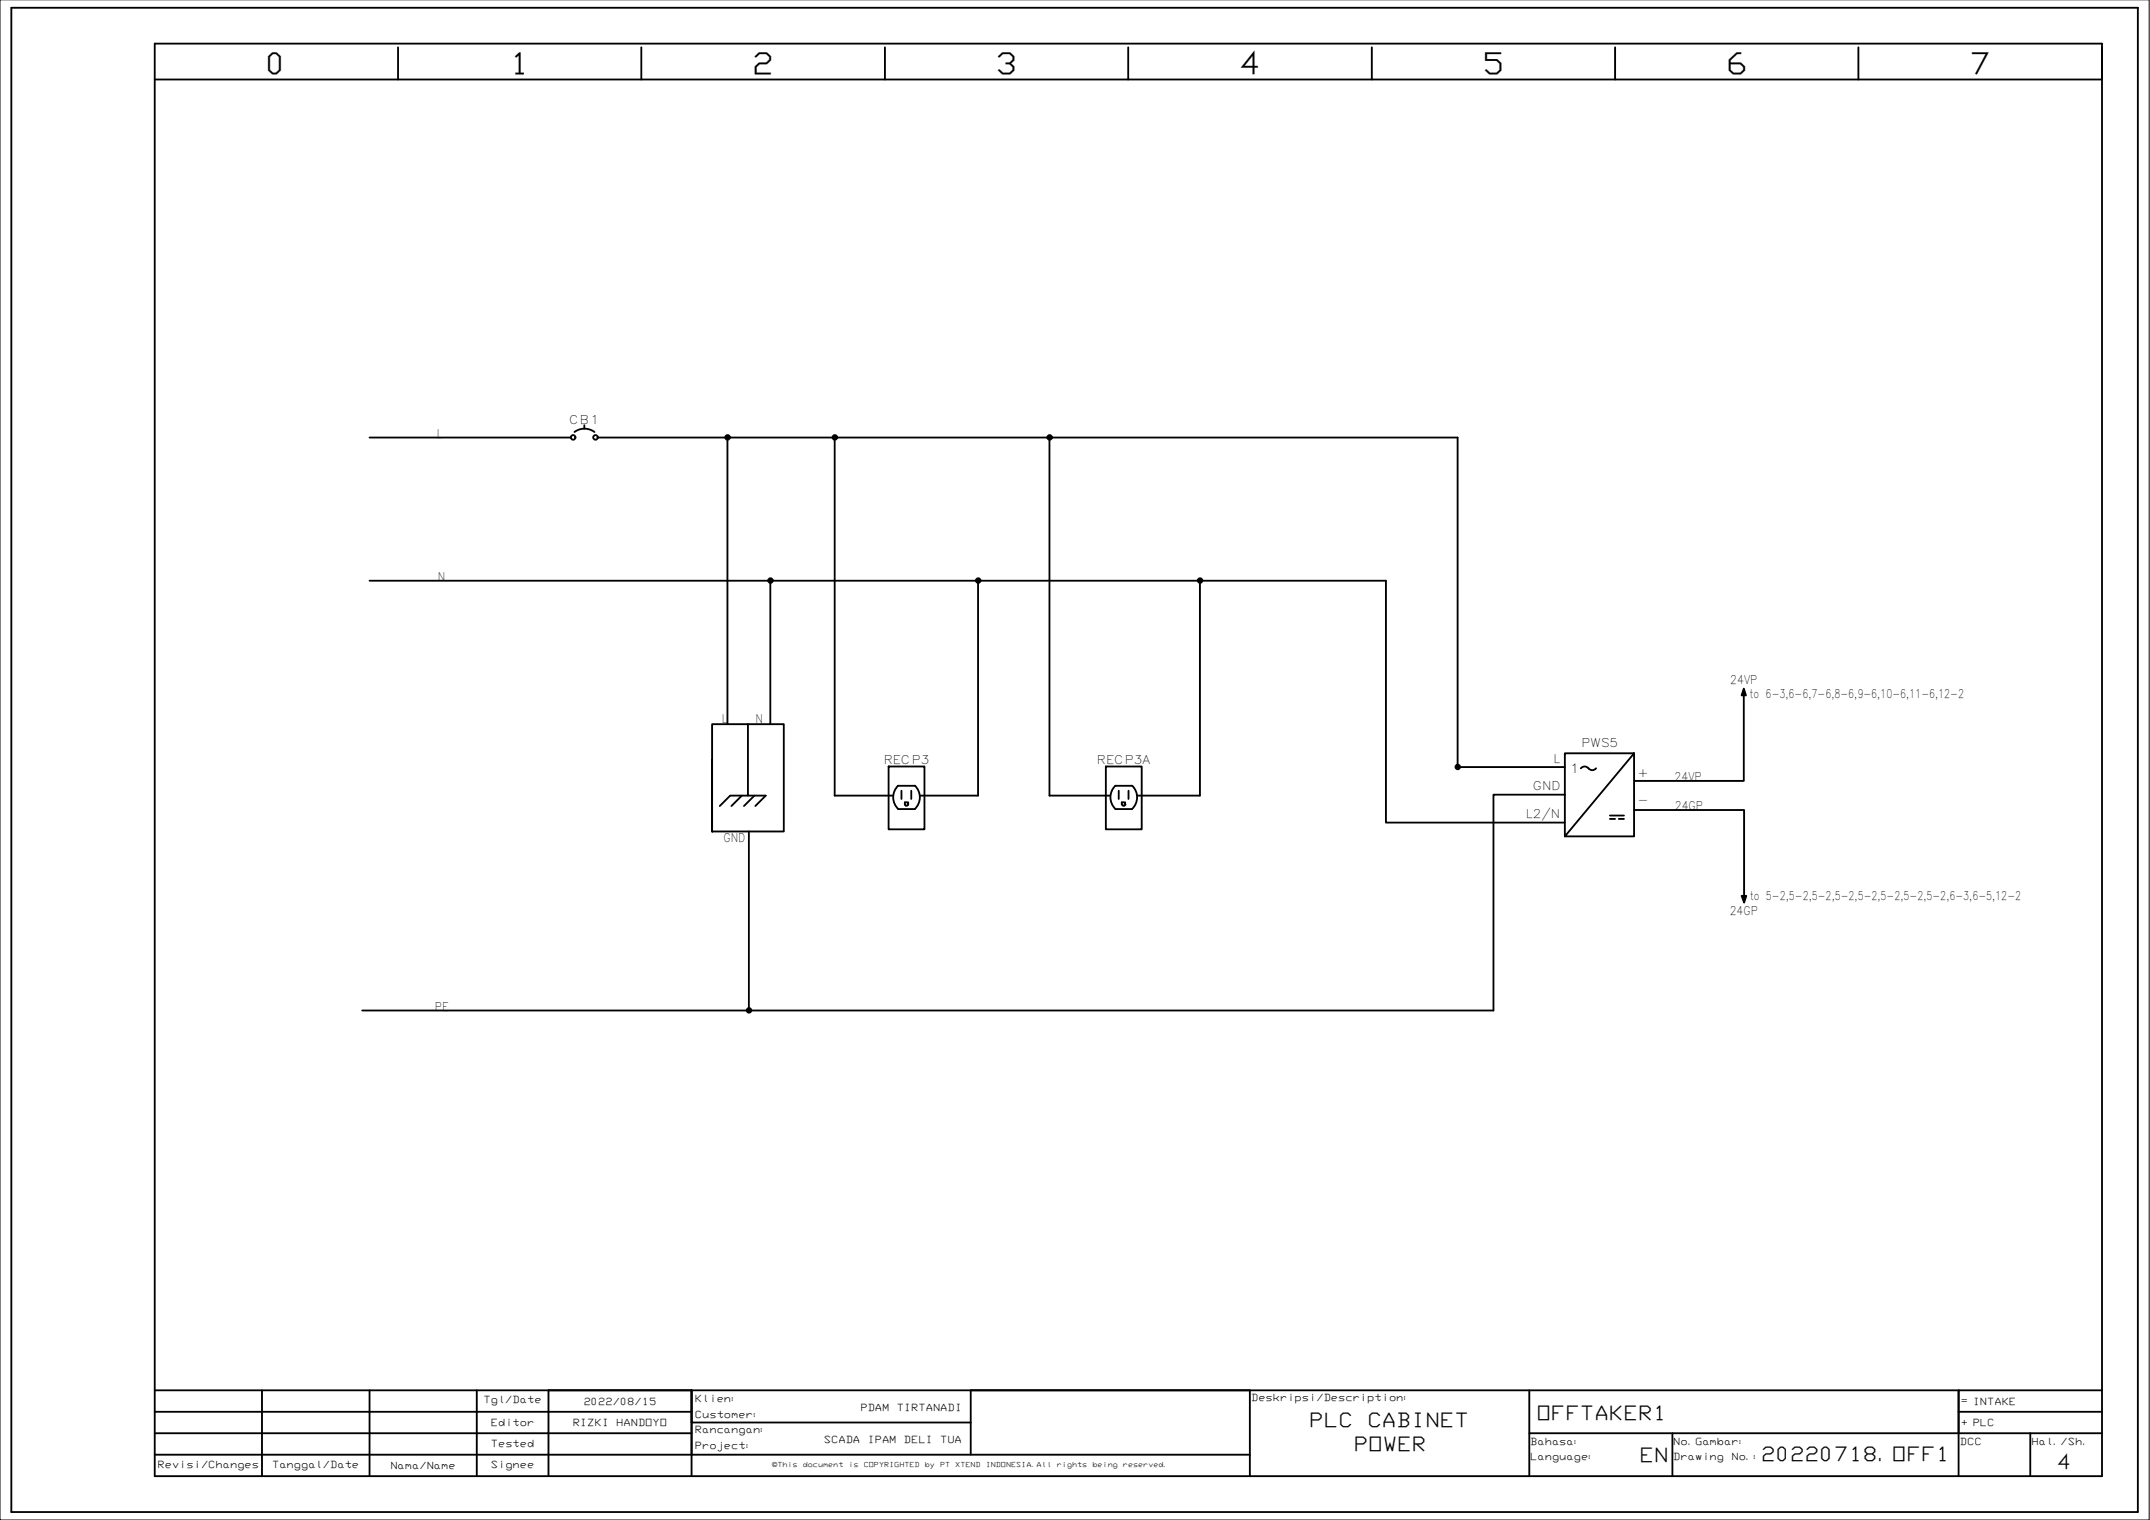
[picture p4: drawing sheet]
<svg xmlns="http://www.w3.org/2000/svg" width="297mm" height="210mm" viewBox="0 0 297 210" stroke-linecap="round" stroke-linejoin="round" font-family="sans-serif">
<defs><g id="words">
<g font-size="4.1">
<text x="36.7" y="10.2">0</text>
<text x="70.3" y="10.2">1</text>
<text x="103.9" y="10.2">2</text>
<text x="137.5" y="10.2">3</text>
<text x="171.2" y="10.2">4</text>
<text x="204.8" y="10.2">5</text>
<text x="238.5" y="10.2">6</text>
<text x="272.1" y="10.2">7</text>
</g>
<g font-size="2.8">
<text x="180.9" y="197">PLC</text>
<text x="188.9" y="197">CABINET</text>
<text x="212.3" y="196.1">OFFTAKER1</text>
<text x="187" y="200.4">POWER</text>
<text x="226.5" y="201.9">EN</text>
<text x="243.3" y="201.7">20220718.OFF1</text>
<text x="284.2" y="202.9">4</text>
</g>
<text font-size="2" x="217.1" y="106.8">1</text>
<g font-size="1.7">
<text x="78.6" y="58.6">CB1</text>
<text x="60.4" y="60.4">L</text>
<text x="60.5" y="80.2">N</text>
<text x="239.1" y="94.5">24VP</text>
<text x="99.7" y="99.8">L</text>
<text x="104.4" y="99.8">N</text>
<text x="241.8" y="96.4">to 6-3,6-6,7-6,8-6,9-6,10-6,11-6,12-2</text>
<text x="122.1" y="105.6">RECP3</text>
<text x="151.6" y="105.6">RECP3A</text>
<text x="214.6" y="105.3">L</text>
<text x="218.5" y="103.1">PWS5</text>
<text x="226.2" y="107.2">+</text>
<text x="231.4" y="107.8">24VP</text>
<text x="210.8" y="113">L2/N</text>
<text x="211.8" y="109.1">GND</text>
<text x="226.2" y="111.1">-</text>
<text x="231.4" y="111.8">24GP</text>
<text x="99.9" y="116.2">GND</text>
<text x="241.8" y="124.3">to 5-2,5-2,5-2,5-2,5-2,5-2,5-2,5-2,6-3,6-5,12-2</text>
<text x="239" y="126.3">24GP</text>
<text x="60.1" y="139.5">PE</text>
</g>
<g font-size="1.4">
<text x="66.8" y="193.8">Tgl/Date</text>
<text x="67.8" y="196.9">Editor</text>
<text x="79.1" y="196.9">RIZKI</text>
<text x="80.6" y="194.1">2022/08/15</text>
<text x="85.1" y="196.9">HANDOYO</text>
<text x="96" y="193.6">Klien:</text>
<text x="96" y="195.8">Customer:</text>
<text x="96" y="197.9">Rancangan:</text>
<text x="118.9" y="194.8">PDAM</text>
<text x="123.9" y="194.8">TIRTANADI</text>
<text x="172.8" y="193.4">Deskripsi/Description:</text>
<text x="270.9" y="193.9">= INTAKE</text>
<text x="270.9" y="196.9">+ PLC</text>
<text x="21.8" y="202.7">Revisi/Changes</text>
<text x="37.6" y="202.7">Tanggal/Date</text>
<text x="53.9" y="202.8">Nama/Name</text>
<text x="67.8" y="199.9">Tested</text>
<text x="67.8" y="202.7">Signee</text>
<text x="96" y="200.1">Project:</text>
<text x="113.8" y="199.3">SCADA</text>
<text x="119.9" y="199.3">IPAM</text>
<text x="124.9" y="199.3">DELI</text>
<text x="129.9" y="199.3">TUA</text>
<text x="211.4" y="199.5">Bahasa:</text>
<text x="211.4" y="201.6">Language:</text>
<text x="231.2" y="199.5">No.Gambar:</text>
<text x="231.2" y="201.6">Drawing</text>
<text x="239.2" y="201.6">No.:</text>
<text x="270.8" y="199.5">DCC</text>
<text x="280.7" y="199.5">Hal./Sh.</text>
</g>
<g font-size="1">
<text x="106.7" y="202.6">©This</text>
<text x="110.9" y="202.6">document</text>
<text x="117.2" y="202.6">is</text>
<text x="119.3" y="202.6">COPYRIGHTED</text>
<text x="127.8" y="202.6">by</text>
<text x="129.9" y="202.6">PT</text>
<text x="132" y="202.6">XTEND</text>
<text x="136.2" y="202.6">INDONESIA.All</text>
<text x="146" y="202.6">rights</text>
<text x="150.9" y="202.6">being</text>
<text x="155.1" y="202.6">reserved.</text>
</g>
</g></defs>
<!-- layer: 0 -->
<g fill="none" stroke="#000" stroke-width=".25">
<path d="M1.6 1.1h293.8v207.7h-293.8zM21.4 6h269v197.8h-269zM21.4 11h269M55 6.5v4.5M88.6 6.5v4.5M122.3 6.5v4.5M155.9 6.5v4.5M189.5 6.5v4.5M223.1 6.5v4.5M256.8 6.5v4.5M21.4 192h269M21.4 195h74.1"/>
<path d="M21.4 197.9h74.1M36.2 192v11.8M51.1 192v11.8M65.9 192v11.8M75.8 192v11.8M134.1 196.4h-38.6v-4.4v11.8M134.1 192v8.9M172.7 192v11.8M211.3 197.9h79.1M211.3 192v11.8M231.1 197.9v5.9M270.6 195h19.8"/>
<path d="M270.6 192v11.8M280.5 197.9v5.9M21.4 200.9h151.3"/>
</g>
<!-- layer: WIRES -->
<g fill="none" stroke="#000" stroke-width=".25">
<path d="M51.1 60.4h27.8M82.5 60.4h118.9v45.5h14.8M100.5 60.4v39.6M115.3 60.4v49.5h8.1M145 60.4v49.5h8.4M51.1 80.2h140.4v33.4h24.7M106.4 80.2v19.8M135.1 80.2v29.7h-8M165.8 80.2v29.7h-8.7M240.9 96v11.8h-15.1M103.5 114.8v24.7M216.2 109.7h-9.9v29.8h-156.3"/>
<path d="M225.8 111.9h15.2v11.8"/>
</g>
<!-- layer: SYMS -->
<g fill="none" stroke="#000" stroke-width=".25">
<path d="M79.4 59.7a2.31 2.31 0 0 1 2.7 0M80.7 58.7v.5M240.9 95.1l.3 .9h-.6zM240.9 95.5l.2 .4h-.4zM98.4 104.9v9.9v-14.8h9.9v14.8h-9.9M102.5 109.9l-1.5 1.4M103.3 100v9.9h2.5l-1.4 1.4M103.3 109.9h-2.4l-1.5 1.4M104.2 109.9l-1.4 1.4M122.8 105.8h4.9v8.7h-4.9zM124.1 111.7h2.3M124.1 108.5h2.3"/>
<path d="M124.1 108.5a2.22 2.22 0 0 0 0 3.2M124.5 109.2v1.1M125 111.1v-.3h.5v.3M125 111.1l.2 .1M125.1 111.3h.2M125.5 111.1l-.2 .1M125.9 109.2v1.1M126.4 108.5a2.22 2.22 0 0 1 0 3.2M152.8 105.8h4.9v8.7h-4.9zM154.1 111.7h2.3M154.1 108.5h2.3M154.1 108.5a2.22 2.22 0 0 0 0 3.2"/>
<path d="M154.6 109.2v1.1M155 111.1v-.3h.4v.3M155 111.1l.2 .1M155.2 111.3h.1M155.5 111.1l-.2 .1M155.9 109.2v1.1M156.4 108.5a2.22 2.22 0 0 1 0 3.2M220.5 106.1a.73 .73 0 0 1-1.2-.1 .66 .66 0 0 0-.9 .1M222.4 112.6h2M222.4 113.1h.7M223.6 113.1h.8M225.8 104h-9.6v11.5h9.6v-11.5l-9.6 11.5"/>
<path d="M240.6 123.7h.7l-.3 .9zM240.8 123.8h.3l-.1 .5z"/>
<circle cx="79.2" cy="60.4" r=".32"/>
<circle cx="82.3" cy="60.4" r=".32"/>
<circle cx="100.5" cy="60.4" r=".32"/>
<circle cx="100.5" cy="60.4" r=".19"/>
<circle cx="100.5" cy="60.4" r=".11"/>
<circle cx="115.3" cy="60.4" r=".32"/>
<circle cx="115.3" cy="60.4" r=".19"/>
<circle cx="115.3" cy="60.4" r=".11"/>
<circle cx="145" cy="60.4" r=".32"/>
<circle cx="145" cy="60.4" r=".19"/>
<circle cx="145" cy="60.4" r=".11"/>
<circle cx="106.4" cy="80.2" r=".32"/>
<circle cx="106.4" cy="80.2" r=".19"/>
<circle cx="106.4" cy="80.2" r=".11"/>
<circle cx="135.1" cy="80.2" r=".32"/>
<circle cx="135.1" cy="80.2" r=".19"/>
<circle cx="135.1" cy="80.2" r=".11"/>
<circle cx="165.8" cy="80.2" r=".32"/>
<circle cx="165.8" cy="80.2" r=".19"/>
<circle cx="165.8" cy="80.2" r=".11"/>
<circle cx="201.4" cy="105.9" r=".32"/>
<circle cx="201.4" cy="105.9" r=".19"/>
<circle cx="201.4" cy="105.9" r=".11"/>
<circle cx="103.5" cy="139.5" r=".32"/>
<circle cx="103.5" cy="139.5" r=".19"/>
<circle cx="103.5" cy="139.5" r=".11"/>
</g>
<path d="M0 0h296.9v209.9h-296.9z" fill="none" stroke="#000" stroke-width=".14"/>
<use href="#words"/>
</svg>
